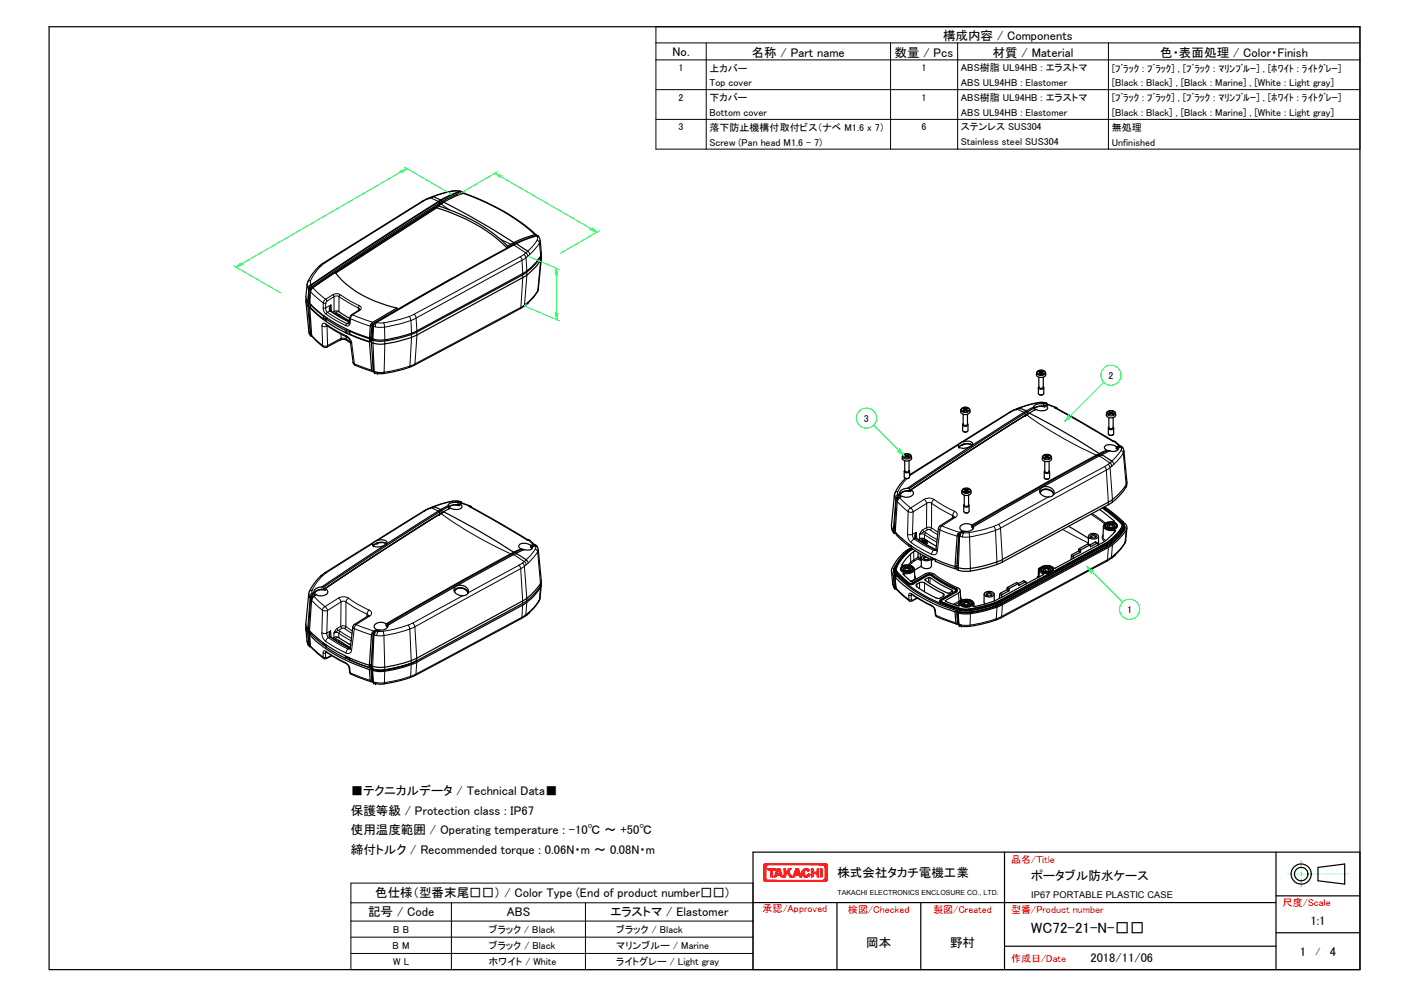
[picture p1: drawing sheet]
<svg xmlns="http://www.w3.org/2000/svg" width="297mm" height="210mm" viewBox="0 0 297 210" stroke-linecap="round" stroke-linejoin="round" font-family="sans-serif">
<defs><g id="words">
<text font-size="3.1" x="217.4" y="196.5">WC72-21-N-□□</text>
<g font-size="2.6">
<text x="141.8" y="11.7">No.</text>
<text x="158.5" y="11.9">名称 / Part name</text>
<text x="188.6" y="11.9">数量 / Pcs</text>
<text x="198.8" y="8.4">構成内容 / Components</text>
<text x="209.3" y="11.9">材質 / Material</text>
<text x="244.6" y="11.9">色・表面処理 / Color・Finish</text>
<text x="74" y="167.4">■テクニカルデータ / Technical Data■</text>
<text x="74" y="171.6">保護等級 / Protection class : IP67</text>
<text x="74" y="175.7">使用温度範囲 / Operating temperature : -10℃ ～ +50℃</text>
<text x="74" y="179.9">締付トルク / Recommended torque : 0.06N・m ～ 0.08N・m</text>
<text x="176.5" y="184.6">株式会社タカチ電機工業</text>
<text x="217.4" y="185.4">ポータブル防水ケース</text>
<text x="79.1" y="189">色仕様（型番末尾□□） / Color Type (End of product number□□)</text>
<text x="77.6" y="193">記号 / Code</text>
<text x="106.8" y="193">ABS</text>
<text x="128.7" y="192.9">エラストマ / Elastomer</text>
<text x="276.2" y="194.9">1:1</text>
<text x="182.6" y="199.5">岡本</text>
<text x="200.3" y="199.5">野村</text>
<text x="229.9" y="202.7">2018/11/06</text>
<text x="274" y="201.3">1</text>
<text x="280.3" y="201.3">4</text>
</g>
<g font-size="2.1">
<text x="143.1" y="14.9">1</text>
<text x="149.6" y="15.1">上カバー</text>
<text x="194.3" y="14.9">1</text>
<text x="202.6" y="15">ABS樹脂 UL94HB : エラストマ</text>
<text x="234.4" y="15.1">[ﾌﾞﾗｯｸ : ﾌﾞﾗｯｸ] , [ﾌﾞﾗｯｸ : ﾏﾘﾝﾌﾞﾙｰ] , [ﾎﾜｲﾄ : ﾗｲﾄｸﾞﾚｰ]</text>
<text x="143.1" y="21.2">2</text>
<text x="149.6" y="18.2">Top cover</text>
<text x="149.6" y="21.3">下カバー</text>
<text x="194.3" y="21.2">1</text>
<text x="202.6" y="18.2">ABS UL94HB : Elastomer</text>
<text x="202.6" y="21.3">ABS樹脂 UL94HB : エラストマ</text>
<text x="234.4" y="18.2">[Black : Black] , [Black : Marine] , [White : Light gray]</text>
<text x="234.4" y="21.3">[ﾌﾞﾗｯｸ : ﾌﾞﾗｯｸ] , [ﾌﾞﾗｯｸ : ﾏﾘﾝﾌﾞﾙｰ] , [ﾎﾜｲﾄ : ﾗｲﾄｸﾞﾚｰ]</text>
<text x="143.1" y="27.5">3</text>
<text x="149.6" y="24.5">Bottom cover</text>
<text x="149.6" y="27.6">落下防止機構付取付ビス（ナベ M1.6 x 7）</text>
<text x="194.3" y="27.5">6</text>
<text x="202.6" y="24.4">ABS UL94HB : Elastomer</text>
<text x="202.6" y="27.5">ステンレス SUS304</text>
<text x="234.4" y="24.5">[Black : Black] , [Black : Marine] , [White : Light gray]</text>
<text x="234.4" y="27.6">無処理</text>
<text x="149.6" y="30.8">Screw (Pan head M1.6 - 7)</text>
<text x="202.6" y="30.6">Stainless steel SUS304</text>
<text x="234.4" y="30.7">Unfinished</text>
<text x="233.7" y="79.8">2</text>
<text x="182.1" y="88.8">3</text>
<text x="237.6" y="129">1</text>
<text x="82.9" y="196.4">B B</text>
<text x="96" y="196.5">ブラック / Black</text>
<text x="124.3" y="196.5">ブラック / Black</text>
<text x="82.8" y="199.8">B M</text>
<text x="82.9" y="203.2">W L</text>
<text x="96" y="199.9">ブラック / Black</text>
<text x="96" y="203.3">ホワイト / White</text>
<text x="124.3" y="203.3">ライトグレー / Light gray</text>
<text x="124.3" y="199.9">マリンブルー / Marine</text>
<text x="277.3" y="201.1">/</text>
</g>
<g font-size="2.1" fill="#f00">
<text x="213.2" y="181.7">品名/Title</text>
<text x="270.4" y="190.8">尺度/Scale</text>
<text x="160.8" y="192.2">承認/Approved</text>
<text x="178.8" y="192.3">検図/Checked</text>
<text x="196.8" y="192.2">製図/Created</text>
<text x="213.2" y="192.2">型番/Product number</text>
<text x="213.2" y="202.5">作成日/Date</text>
</g>
<text font-size="2" x="217.4" y="189">IP67 PORTABLE PLASTIC CASE</text>
<text font-size="1.5" x="176.5" y="188.4">TAKACHI ELECTRONICS ENCLOSURE CO., LTD.</text>
</g></defs>
<g fill="none" stroke="#000" stroke-width=".21">
<path d="M138.3 5.6h148.4v25.8h-148.4zM138.3 9h148.4M138.3 12.6h148.4M138.3 18.9h148.4M148.9 9v22.4M187.7 9v22.4M201.9 9v22.4M233.7 9v22.4M138.3 25.1h148.4M64.7 59.9l.2 .7M65.5 59.1l-.1 .5 .2 .4M65.6 60l.2 .3"/>
<path d="M65.6 60l-.5 .2-.2 .4M67.8 56a11.3 11.3 0 0 0-2.3 3.1h-.3l-.3 .3M68.5 55.4l-.7 .6h-.5M89.3 42.3l-20.8 13.1h-.3M90 41.9l.7-.2 1.7 .7 .3 .4v.3M90.2 41.9l-1.1 .4M91.2 41.4h.2l-.8 .2M92.7 43.1h.1M92.7 43.1l-16.8 10.8-10.1 6.8M92.9 42.9l1.8 1.3M93.2 42.4v.4l.3-.2M95.3 40.2l1.7 .1"/>
<path d="M95.4 40.3l-4 1.1M96.9 40.3l.3 .3-.1-.2M97.3 40.4v.2M97.6 40.7a43.2 43.2 0 0 1 15.2 8.7M105.6 50.4l2.1 1v.4M108.2 51.5l.1 .1M108.3 51.1v.4M108.3 51.6l2.5 1.7M109.7 54.1l.2-.1a.47 .47 0 0 1 .8-.2 .47 .47 0 0 1-.2 .8l-22.8 12.4 .2 2.7M110.2 57.9l-.4 6.8 .8-.5-.2 .3M110.2 57.6l-.2-2.9-.3-.6-22.4 12.1M110.8 53.3l.5-.4 .4 .7-.4 .4z"/>
<path d="M110.8 53.3l-.4 .3M111 57.3l-.4 6.9 .4-.3M111.3 52.9l1.1-1.1 .8-1.2 .3 .2 .2 .4-2 2.4M111.3 54l-.4 .3 .2 2.7M113 49.4l-.1 .3M113.1 49.6l.2 .5-.1 .5M113.2 49.6l.2 .1M113.9 50.6l-.2 .6 .3 2.8M113.9 54.2l.1 .6-.6 6.4 .1-.4M64.9 60.6l.2 .3M64.9 63.8v.5l.6 6.3M65.1 60.9h.3"/>
<path d="M65.1 69.8l.1 .4M65.1 60.9l-.2 2.6M65.2 70.3v-.1l.3 .4M65.3 60.5l.2 .1-.2-.1-.2 .4M65.4 70.4l.1 .3M65.4 64.3l-.3 .2M65.4 60.6h.1M65.4 61.4l2.8 2.4 .1-.3a.32 .32 0 0 1 .2-.4 .32 .32 0 0 1 .4 .3M65.5 61.1h.1M65.6 60.1l.1 .2M65.7 70.7l2.4 2.1 .5 .1 .5-.1-.2 .3M65.9 60.6l2.8 2.4 1.5-.9 .2 .3v3.2"/>
<path d="M67.9 68.6l.6 .2 .4-.1 .2 4.1 2.8-1.5-.2 .3M67.9 68.6l.1 4.1 .1 .3M68.2 66.5v.7M68.5 66.7v.5M68.7 68.2l2 1.3 2.2 1.2M68.7 68.2a.46 .46 0 0 0-.6-.1 .46 .46 0 0 0-.2 .5M68.7 63.9l-.5-.1-.1 1M68.7 63.9l-.1 1 1.2-.7 .1 1.3M68.7 68.2l.2 .3M68.8 67.2l-.1 .5M68.9 63.4l-.2 .5M68.9 63.4l1.8-1 .8 .1v3.1"/>
<path d="M68.9 68.6h.1M69.6 65.1l.2-.9-.1 .2a.92 .92 0 0 0-.2 1.1M69.7 65.5l-.8 .3-.2 .4 4.2 2.4M69.8 65.5h-.2l4 2.3-.5 .4a15 15 0 0 1-4.3-2.7l-.1-.2a.39 .39 0 0 0-.6-.5 1.55 1.55 0 0 0 .6 1.4M71.5 66.2v.4M71.7 62.1a1.43 1.43 0 0 0-1.5 0M71.9 70.4v.9l1.1 .1M72.8 69.6v.5M72.9 70.7a2.18 2.18 0 0 1 1.2 1.6M72.9 70.7l.2 .3M73 71.4l1.1 .9M73 70.9v.5"/>
<path d="M73 71.4l.1 .2M73.1 69.5v.5M73.6 67.9l.2 .2 .1-1 4.2 1.6M73.7 67.8h.1M73.7 67l.2 .1 .1-.4 .3-.4 4.3 1.6M73.8 68.1a.51 .51 0 0 1-.3 .5 .51 .51 0 0 1-.6-.1l.2-.3h.5M73.8 69.8l-.1 .6M74.1 72.3l.6 4.3M74.4 76.3l.3 .3M74.7 76.6l3.6 1.4M74.7 76.6l.1 .3M75.8 64.4a.48 .48 0 0 1 .4 .5 .48 .48 0 0 1-.5 .4"/>
<path d="M75.8 65.2l-.1-.3-3.8-2.1-.4-.3 .1-.3 .1-.1 1.9 1.2 2.2 1.1-.3 .4v.6M75.9 65.4l-1.6 .9h-.2M78.3 68.2l.1 .1M78.4 68.6l.2 .1M78.6 68.6l.1 .1M78.7 71.6l.2 6.7-.1-.1M78.7 68.2h.1M78.7 77.7h.1M78.7 78l-.1 .3M78.7 68.3v.4M78.7 68.7l-.1 2.7M79 78.3h-.1l.1 .2"/>
<path d="M79.1 67.9l-.1 .1M79.3 67.9l1.6 .1 .2 .9-2-.1M79.3 67.9l-.2 .9-.4-.1M79.3 67.9l-.2 .1M79.5 78.4l-.5-.1 .1 .3M79.5 78.4l.1 .2M79.5 78.4h1.5l-.1 .3M80.9 68l3.4-.7 2-.6 .3 .8 .2 2.7M81.1 71.8l-.1 6.6 2.8-.5 2.6-.8-.1 .3M86.3 66.7l1-.5a.56 .56 0 0 1 .4 .6 .56 .56 0 0 1-.5 .5l-2.6 .8-3.5 .8v2.7M86.7 70.4l-.3 6.7 1.1-.5-.2 .3M109.7 65l.1-.3-22.3 11.9 .4-6.7"/>
<path d="M111 63.9l-.2 .3M111.4 63.6l-.4 .3M113.3 61.4l.1-.2-2.1 2.6M218.5 78.5a1.06 1.06 0 0 0 1 .6 1.06 1.06 0 0 0 .9-.6M218.8 78.2a.93 .93 0 0 1 1.5 .3 .93 .93 0 0 1-1.6-.1zM219.3 78.5v.1M219.4 78.3v.2M219.5 78.3v.2M219.7 78.5v.1M190.2 96.1a1.04 1.04 0 0 0 1 .6 1.04 1.04 0 0 0 .9-.6M190.5 95.8a.98 .98 0 0 1 1.5 .3 .95 .95 0 0 1-1.6-.1zM191 96.1v.1"/>
<path d="M191.1 95.9v.2M191.2 95.9l.1 .2M191.4 96.1v.1M191.9 99.9h.3M192.2 99.9l-.5 .3M202 93.7l-9.8 6.2M202.2 94.2h.1M202.2 94.1h-.1M202.6 86.3a1.06 1.06 0 0 0 1.8 0M202.8 86a.96 .96 0 0 1 1.5 .3 .93 .93 0 0 1-1.6-.1zM202.9 93.7h.1M203.1 93.6h-.2"/>
<path d="M203.3 93.5l-.3 .1M203.3 86.3v.2M203.5 86.1l-.1 .2M203.6 86.1v.2M203.7 86.3v.2M212.8 86.8h.3l-10.1 6.2M213.1 86.8l1.3-.6 1.6 .7 .1 .6M213.7 86.4h.1M214.8 85.9h.2M215 85.9l-.8 .3M216.1 87.5l-15.3 9.8-9.2 6.1M216.1 87.5h.1"/>
<path d="M216.4 87.4a90 90 0 0 0 14.7 8.5v.2M216.6 86.7v.5l.4-.2M218.9 84.8h.1l-2.1 .5-1.9 .6M219 84.8h1.1M219.8 96.2a1.12 1.12 0 0 0 1.7 .4l.2-.4M220 95.9a1.06 1.06 0 0 1 1.5 .2 .87 .87 0 0 1-.8 .5 .87 .87 0 0 1-.8-.5zM220.1 84.8l.2 .1M220.3 85.5l-.4 .1M220.5 96.2v.2M220.5 84.9h-.2h.1M220.6 96v.2M220.8 96v.2"/>
<path d="M220.8 85.2l1.7 .6-.2 .1M220.9 96.2v.2M222.3 85.9l12.4 7.1h.2l1 .9M222.7 85.8l-.4 .1h.3M222.8 86l-.3-.1 .4 .2M231.5 95.9l2.5 1.6 .4-.4M231.8 95.5v.2M232.9 98.3l.3 .7 .8-.5 .5 7.3M232.9 98.3l-10.7 5.8M233.3 87a1.04 1.04 0 0 0 .9 .6 1.04 1.04 0 0 0 1-.6M233.5 86.7a.96 .96 0 0 1 1.5 .3 .95 .95 0 0 1-1.6-.1zM233.6 97.8l-.7 .5"/>
<path d="M233.6 97.8l.4-.3 .4 .6-.4 .4zM234 87v.1M234.2 86.8l-.1 .2M234.3 86.8v.2M234.4 87v.1M234.7 92.9h.1zM234.8 92.9h-.1M234.8 92.9l.3 .1M234.8 92.9h.1M234.8 97.8l-.4 .3M234.8 97.8l2-2.3 .5 7.2M235.6 94.6h-.1"/>
<path d="M236.1 93.9l.1 .1M236.3 94.8l-1.9 2.3 .4 .7M236.5 94.1l-.3-.1 .2 .5a.44 .44 0 0 0 .3 .7l.1 .3 .1-.5M78.5 114.5l-9.8 6.2M78.7 114.9v.1M78.8 114.9h-.1M79.4 114.4h.1M79.6 114.4h-.1M79.8 114.3l-.3 .1M89.3 107.6h.3l-10 6.2M89.6 107.6l1.3-.7 1.6 .8 .2 .6M90.2 107.2h.2"/>
<path d="M91.4 106.7h.1M91.5 106.7l-.7 .2M92.7 108.3h.1M92.7 108.3l-15.4 9.8-9.2 6.1M92.9 108.1a90 90 0 0 0 14.8 8.5v.2M93.2 107.5v.4l.3-.1M95.4 105.6h.1l-2.1 .4-1.9 .7M95.5 105.6h1.2M96.6 105.6h.1M96.7 105.6l.2 .1M96.8 106.3l-.4 .1M97 105.7h-.1h.1"/>
<path d="M97.4 106l1.6 .6-.1 .1 12.2 7h.3M99.2 106.6l-.3 .1h.2M99.3 106.8l-.2-.1 .3 .1M108 116.6l2.5 1.7 .4-.4M108.3 116.3v.2M109.4 119l.4 .8 .8-.5 .4 7.3M109.4 119l-10.7 5.8M110.1 118.6l.4-.3 .5 .6-.4 .4zM110.1 118.6l-.7 .4M111.2 113.7h.1zM111.3 113.7h-.1M111.3 113.7l.4 .1"/>
<path d="M111.3 113.7h.1M111.4 118.6l1.9-2.4 .6 7.3M111.4 118.6l-.4 .3M111.4 113.7l1 1M112.2 115.4h-.1M112.7 114.7l-.1 .1M112.7 114.8h.1M112.9 115.6l-2 2.3 .5 .7M113.1 114.9l-.4-.1 .3 .5a.42 .42 0 0 0 .2 .7l.1 .2 .2-.4M188.5 104.3l.1 .5M188.7 103.8l.1-.2 .5-.1-.1 .3a.57 .57 0 0 1-.4 .7l-.2 .3M188.8 111.7l-.3 .1"/>
<path d="M188.9 105.3l-.1-.1-.4 7M189 119.4v.2M189.1 105.6l2.3 2.2M189.2 104.6l-.4 .5M189.3 104.2l.1 .2-.4 .3-.2 .4-.2-.3M189.4 105l-.2 .2M189.6 104.8l2.4 2.2M189.9 104.6l-.4 .3M190.2 119h.1M191.1 100.8l-1 1.3-.8 1.4M191.2 116.3l.1 .2M191.3 112.5a2.14 2.14 0 0 0 .8 1.8"/>
<path d="M191.3 112.5l.6 .1 .5-.1M191.4 107.8l-.1 4.7M191.6 114.6v.4M191.9 114.8l.1 .2M192 116.7v1.7l.7-.5 .1 .2-1.1 .9M192 107l-.4 .3-.2 .5M192 107l.5 .8-.5 .1-.6-.1M192 115.7v.2M192.1 114.3l4.3 2.4M192.1 115l.1 .5M192.2 118.6l-.2-.2-.6 .6M192.4 112.5l.8-.4 .1 1.3"/>
<path d="M192.4 112.5v.5a.52 .52 0 0 1 .2 .5 .52 .52 0 0 1-.3 .4l-.2 .4M192.6 116.2l.1 1.7 .8-.6 .5 .3M193 113l.2-.9-.4 .7 .1 .5M193.1 113.3l-.4 .2 4.1 2.4M193.1 113.3h-.1l1.9 1.3 2.2 1.2-.3 .1M193.9 113.5v-1l.5-.1 .5 .2v.9M194 117.7h.1M194.2 117.9l-.2 .1-.5-.3-.7 .4M194.2 117.5l-.2 .2M194.8 105.2a2.03 2.03 0 0 1 2.1 0M194.8 105.2l-2.8 1.8M194.8 105.2l.6 .8"/>
<path d="M195 113.9l.4 .2M195.2 113.7l.3 .2M195.2 112.2l-.3 .4 2.6 1.6M195.2 112.2l2.4 1.5M195.3 111.1a.66 .66 0 0 0 .8 .5M195.3 111.1l.6-.1 .5 .2M195.3 111.1l-.9 .6-.5 .8 .4-.2a.61 .61 0 0 1 .9-.1M195.4 106l-.1 5.1M195.4 106l-2.9 1.8-.1 4.7M195.4 106a.8 .8 0 0 1 1 0M195.6 111.6l-.8 .4-.3-.4M196.3 117.3v.5"/>
<path d="M196.4 111.2l-.3 .4 1.6 1M196.4 111.2l1.3 .9M196.4 106l1.5 1 3.1 1.6 .1 .3M196.4 106v5.2M196.5 117.5v.3M196.8 115.9l-.4 .8M196.9 105.2l2.1 1.3 2.3 1.2M196.9 105.2l-.4 .5-.1 .3M197.2 117.8v.4M197.3 115.7l-.2 .1M197.3 115.7l-.2 .1 .5 .3M197.3 115.9h-.5"/>
<path d="M197.3 115.7h.1M197.6 116.1a.77 .77 0 0 1-1.2 .6M197.8 111.3l.4 .3M198.2 111.6l-.6 4.5M198.2 111.6l3.6 1.3M198.2 110.7l.3 .1-.3 .8M201 108.9l.4 .1M201.3 107.7a.67 .67 0 0 1 .5 .6 .67 .67 0 0 1-.4 .7M201.3 107.7l-.4 .5-.1 .9M201.4 109l-2.9 1.8 3.8 1.3M202 112.4l.1 .2M202.1 112.9l.2 .1-.2 7.1"/>
<path d="M202.5 112.2l-.2 .8h.1M202.7 112.1l.4 .1-.2 .9-.5-.1zM202.8 103.4a1.14 1.14 0 0 0 1.8 .3l.1-.3M202.9 113.1h1.5l.2 7.2M203 103a.95 .95 0 0 1 1.5 .3 .93 .93 0 0 1-1.6-.1zM203.1 112.2h.1M203.1 112.2h1.2M203.5 103.3v.2M203.7 103.1v.3M203.8 103.1v.3M203.9 103.3v.2M205.2 111.1l-.1 .1"/>
<path d="M209.5 110.8l.4 .9 1-.5 .4 7.2M210.5 110.4l-2.9 1.1-3.3 .7 .1 .9 3.5-.8 2-.6 .2 7.2M219 119.9l-.1 1.6-.1-.1M221 104.7l-10.5 5.7 .4 .8 22.3-12.2 .4 7.3M224 111.5l5.4 2.9M225.9 117.1l.3 .2M226 116.8l.4 .2M227.4 115.7l.4 .3M227.5 115.5l.4 .3M229.4 114.6l.3 .2M230 108.3l2.9 2M230.2 108.2l2.9 2"/>
<path d="M230.9 114.2l.4 .2M232.5 113a.84 .84 0 0 0 .6 .9M232.5 112.6a.9 .9 0 0 0 .4 1.4M233.1 114.5v.2M233.3 114.8v.3M233.7 115.3l-.2 2.6-22.6 12.1-.9 .3-.1 .3M233.9 114v.2M234.1 114.3v.3M234.5 114.7l-.2 2.6-.8 .6-.1 .3M234.7 117l-.5 .6M234.9 109.7v.2M234.9 111.6v.6"/>
<path d="M235.1 116.7l-.5 .6M235.1 116.7l-.1 .2M236.3 110.1v.2M236.6 111l.1 .2M236.9 111.2v.3M237.3 113.9l-.2 .5M237.4 111.6l-.2 2.7-.9 1.2-1.2 1.2M64.7 135l.2 .5M64.9 133.3l.2 2.5M65 135.7l-.1-.2 .2 .3M65.1 135.8h.1M65.1 135.8l.1 .2"/>
<path d="M65.1 125.1l.1 .5M65.1 135.8h.3M65.2 124.6l.6-.3v.7M65.2 136h.2l2.7 2.4v-.9l.3 .1 .5-.2M65.3 132.5l-.3 .1M65.3 133.3l.1 .3M65.4 133v.2M65.5 126h-.1l-.5 7M65.7 126.4l2.3 2.1M65.8 125.4l-.5 .5M65.8 125l.2 .2-.5 .3-.2 .4-.1-.3M65.8 125l-.4 .2-.2 .4"/>
<path d="M66 125.8l-.2 .2M66.1 125.6l2.4 2.2M66.4 125.4l-.3 .3M67.6 121.3l.4-.1a10.4 10.4 0 0 0-2.2 3.1M67.9 133.3l.4 .1 .6-.1M67.9 133.3a2.14 2.14 0 0 0 .8 1.8M68 128.5l-.1 4.8M68.2 135.4v.4M68.4 120.7h.3M68.5 135.6v.2M68.5 127.8l-.4 .3-.1 .4M68.5 127.8l.5 .8-.4 .1-.6-.2"/>
<path d="M68.7 138.4h-.6l.2 .3M68.7 137.3v1.1M68.7 138.4l.2 .1M68.7 135.1l4.2 2.4M68.7 135.8v.5M68.7 137.2l4.2 2.5M68.7 120.7l-.7 .5M68.8 137.4a.35 .35 0 0 0-.4-.3 .35 .35 0 0 0-.3 .4M68.9 133.3v.4a.54 .54 0 0 1 .2 .5 .54 .54 0 0 1-.3 .5l-.1 .4M68.9 133.3l.8-.4 .1 1.3M68.9 138.5l-.1 .2M69.5 134.1l-.3 .2 4.2 2.4"/>
<path d="M69.5 134.1l2 1.3 2.1 1.1-.2 .2M69.6 133.8l.1-.9-.3 .7v.5M69.9 138l-1 .5M70.4 134.3v-1l.5-.1 .5 .2v.9M71.3 126l.4 .2 .2 .6M71.3 126l-2.8 1.8M71.3 126a2.1 2.1 0 0 1 2.2 0M71.4 134.9v.4M71.7 133l2.4 1.5M71.7 133l-.3 .4 2.7 1.6M71.8 131.9l.6-.1 .5 .2M71.8 131.9a.65 .65 0 0 0 .8 .5"/>
<path d="M71.8 131.9l-.9 .5-.5 .9 .4-.2a.64 .64 0 0 1 .9-.1M71.9 126.8l.4-.2 .6 .2M71.9 126.8l-2.9 1.8-.1 4.7M71.9 126.8l-.1 5.1M72.1 132.3l-.8 .5-.2-.4M72.8 138.1v.5M72.9 139.6a1.55 1.55 0 0 1 .8 1.2l-.1-.1M72.9 132l1.4 .9M72.9 132l-.3 .4 1.6 1M72.9 126.8l2.1 1.3 2.5 1.3 .2 .2M72.9 126.8v5.2M73.1 138.3v.3"/>
<path d="M73.4 136.7l-.5 .8M73.5 126l-.5 .5-.1 .3M73.5 126l2 1.3 2.3 1.2M73.7 138.6l.1 .4M73.8 136.5h-.1M73.8 136.5h-.1l.4 .4M73.8 136.7h-.4M74.1 136.9a.79 .79 0 0 1-1.2 .6M74.4 132l.3 .4M74.7 132.4l3.6 1.3M74.7 132.4l-.6 4.5M74.7 131.5l.4 .1-.4 .8"/>
<path d="M77.6 129.7l.3 .1M77.8 128.5l-.4 .5-.1 .9M77.8 128.5a.67 .67 0 0 1 .5 .6 .67 .67 0 0 1-.4 .7M77.9 129.8l-2.8 1.8 3.7 1.3M78.5 133.2l.2 .1M78.7 133.6v.1M78.7 133.7h.1l-.2 7.2M79.1 133.1l-.3 .6 .2 .1M79.3 132.9h.3l-.1 1-.5-.1zM79.5 133.9h1.4l.2 7.2M79.6 132.9h.1M79.6 132.9h1.2"/>
<path d="M81.7 131.9l-.1 .1M86.1 131.6l.3 .9 1.1-.5 .3 7.2M86.7 140l-.1 2.5-2.7 .7-3.1 .6-1.7-.1M87 131.2l-2.2 .9-4 .8 .1 1 2.9-.6 2.6-.8 .3 7.2M87.9 139.5l-.2 2.5-.2 .2M97.6 125.5l-10.6 5.7 .5 .8 22.3-12.2 .4 7.3M110.2 127.4l-.2 2.6-23.4 12.5-.2 .2M111.1 126.9l-.3 2.6-.8 .5-.1 .3M111.3 129.2l-.6 .6M111.7 128.8l-.6 .6M111.7 128.8l-.2 .3M113.9 126l-.3 .6"/>
<path d="M113.9 123.8l-.2 2.6-1.2 1.6-.8 .8M188.2 122.9l.2 .5M188.3 121.2l.2 2.4M188.4 123.6v-.2l.1 .2M188.5 123.6l.2 .3h.2l2.7 2.4v-.9l.3 .1 .4-.3M188.5 123.6l.3 .1M188.8 121.2v.3M188.8 120.7v.3M189.1 120.5l-.1 .2M190.7 120.8v.4M191.5 122.8v.2M192.1 125.2v1.1"/>
<path d="M192.1 126.3l.3 .1M192.1 126.3h-.5l.1 .3M192.2 125.1l4.2 2.5M192.3 125.2a.35 .35 0 0 0-.5-.3 .35 .35 0 0 0-.2 .5M192.4 126.4l-.1 .2M192.4 122.8l.1 .2M192.8 121.3l.2 .4v.4M192.8 121.6a.97 .97 0 0 1-.8 .8M193.3 123v.6M193.3 125.9l-.9 .5M193.9 122.7v1.3M194.9 122.8v1.9"/>
<path d="M195 122v.2M195.6 121v.2M195.8 121.6v1.1M196.1 121.6v1.3M196.3 121v.2M196.3 127.5a1.56 1.56 0 0 1 .9 1.2l-.1-.2M197.2 128.7l.1 .9-.1-.2M197.5 129.9l-.2-.3 4.2 1.6M198.4 126.8v.2M198.4 126.3l.1 .2M198.8 125v.6M199.3 126.5v.2"/>
<path d="M200.7 124.3v.2M201.5 124v.2M201.6 124.5l.1 .2M201.8 130.9l.2 .1M201.8 131.1l-.1 .4M202 129.1l.2 2.4M202.1 124.9l.1 1.7-1.2 .7M202.1 131.3l.1 .2M202.2 131.5l.3 .1M202.2 127l-.9 .4M202.2 131.5v.3M202.2 127.5v.1"/>
<path d="M202.3 128.5v.3M202.4 128.2v.2M202.5 125.9l.3 .5M202.5 126.1v.3l-.3 .2v.2M202.5 131.6l.1 .2M204.3 128.3l.1 .2M204.4 128.6v.3M204.6 129.2l-.2 2.7M205.1 127.6v.1M209.8 127v.2M209.9 127.3v.3M210.2 127.9l-.2 2.4-1.3 .4-3.5 .9-1.2 .1-1.5-.1"/>
<path d="M210.8 125.2l.4 .3M210.8 126.6v.1M210.9 124.9l.4 .3M210.9 126.8v.3M211.3 127.4l-.1 2.4-.2 .3M212.3 123.9l.4 .2M212.4 123.7l.4 .2M214.3 122.7l.3 .2M215.8 122.3l.4 .3M218.8 121.4l-.1 .3M218.9 121.4h-.1M219 121.5l-.1 .1"/>
<path d="M219.9 120.8v.3M73.7 140.8l.1 .9-.1-.1M74 142l-.2-.3 4.2 1.6M78.4 143l.2 .1M78.4 143.3l-.2 .3M78.6 141.2l.1 2.4M78.6 143.5l.1 .1M78.7 143.6l.1 .3M78.7 143.6l.4 .1M79.1 143.7l.1 .3M81.1 141.4l-.1 2.6M74 186h84.7v18.2h-84.7z"/>
<path d="M74 190.1h84.7M74 194h84.7M74 197.4h84.7M95.2 190.1v14.1M123.4 190.1v14.1M74 200.8h84.7"/>
</g>
<g fill="none" stroke="#000" stroke-width=".25">
<path d="M10.3 5.6h276.4v198.6h-276.4zM90.6 41.6h.1M91.2 41.4h.1M91.2 41.4a21.4 21.4 0 0 0-4.7 2.6l-18.3 11.4a8.8 8.8 0 0 0-3.5 4.5l-.2 2.7 .5 1M91.4 41.4l1.5 .7M92.1 43.6v.2a34.9 34.9 0 0 1 14.8 8.4M92.1 43.8l-21.3 13.7M92.3 43.3a35.4 35.4 0 0 1 14.7 8.5M92.3 43.3v.4l-.2-.1-8.1 5.1-13.3 8.7M92.4 42.4h.1M92.4 42.4l-9.8 6.2-17 11.4M92.7 43.1l-16.8 10.8-10.3 7"/>
<path d="M92.7 43.1h.1M92.9 42.1h.1M93.2 42.4l-.5 .4a781 781 0 0 0-27 17.5l-.2 .3M93.2 42.4l-.2-.2-.5 .3a809.8 809.8 0 0 0-26.9 17.6l-.3 .4-.2 .4M93.2 42.8h.1M93.2 42.8l-.5 .3M93.5 42.6l2.6-1.3 1.5-.6a43.2 43.2 0 0 1 11.5 5.6l2.5 1.9 1.4 1.3M93.5 42.6a167.5 167.5 0 0 1 14.8 8.5M93.5 42.6l-1.2 .7M93.5 42.6l-.3 .2M95.4 58.6l-16.3 9.4-.5 .6M97.1 40.3l-1.8-.1-4.1 1.2"/>
<path d="M97.1 40.3l-2.1 .8-2.6 1.3M97.1 40.3l.2 .1M97.2 40.6l-1.5 .6-2.5 1.2M97.2 40.6h.1M97.2 40.6h.2M97.3 40.4h.1M97.3 40.4l.2 .4zM97.3 40.4l-1.7 .5-2.6 1.3-.1-.1M97.4 40.6v.2M107 52.2h.1M107 51.8v.4M108.3 51.5h.1"/>
<path d="M108.3 51.5l-1.3 .7M108.3 51.1l-1.3 .7M108.6 51.3l-.3 .2M108.8 51.2l-.6 .3a579.5 579.5 0 0 0-29.3 16.7l-.1 .1M111.3 52.9l-2.4-1.6-14.8 8.1-14.8 8.5M113.1 49.6l-1.6 .5-2.7 1.1M113.1 49.6l-.2-.2-.7 .2-3.9 1.5M113.1 49.6h.1M113.1 49.6l.5 .2M113.1 49.7l-2.6 .9-1.6 .7-.1-.1M113.1 49.7h.1M113.2 49.7l.4 .1"/>
<path d="M113.6 49.8l.3 .8 .2 2.9a9.2 9.2 0 0 1-3.9 4.1l-22.3 12.1a23.2 23.2 0 0 1-8.2 1.9l-1.1-.2M114.1 54.4l-.6 6.4a7 7 0 0 1-2.2 3M64.5 63.5l.7 6.8M64.6 62.9v1l.5 .6M64.6 62.9l.5 1M65.1 64.5l.4 6.1 .2 .2M65.1 63.9v.6M65.1 60.9l-.1 2.7M65.1 60.9h.1M65.2 70.3l.4 .5M65.2 70.3h.1M65.3 64.8l.4 6a8.3 8.3 0 0 0 2.9 2.4l3.3-1.7 1.2 .1 .8 .6"/>
<path d="M65.3 64.8a24.7 24.7 0 0 0 7.5 5.3M65.3 63.8l-.2 .1M65.3 63.5l-.1 .1M65.4 60.9l-.2 2.7h-.2M65.4 60.9h.1M65.4 64l.1 .5M65.5 64.6l-.2 .2M65.5 60.6l.1 .3M65.5 60.6l-.1 .3M65.5 64.2l1.5 1.4 1.4 1M65.5 64.2l-.1 .6a10.6 10.6 0 0 0 3 2.4l.5-.2M65.5 64.2h.1"/>
<path d="M65.5 61.1h.1M65.6 60.9l-.1 .2M65.7 70.8l.1 .1M65.7 70.7v.1M68.7 67.1v.6M68.7 68.5l3.2 1.9 1.3 .6 .5 .5 .1 .3 .7 4.7 .1 .2 3.9 1.6M68.9 67l-.2 .1a16 16 0 0 0 4.3 2.5l.3-.2M69.6 65.1l.2 .4 .9 .6 3 1.7M70.2 65.8a1.1 1.1 0 0 1 1.3-.2l2.2 1.5M70.7 66.1l.7 .1 2.3 1.4M71.3 65.6l-.8 .4M72.8 70.1l.9-.4-.1 .6 4.3 1.6"/>
<path d="M72.8 70.1l5.1 1.9M73.7 69.6l.1 .2 1.6 .7 2.5 .9v.5M75.8 65.2l-1.8 1.2-.2 .5-.2 1.3M77.9 72l.4 6 .2 .2h.3M78 71.1l.4 .2M78.1 71.8l.2 .1M78.1 71.8l-.2 .1M78.1 71.2l-.2 .2M78.1 71.2l.4 .1M78.1 71.2v.6M78.2 71.9l-.3 .1M78.2 71l.2 .1"/>
<path d="M78.3 72.2l.5 6 .1 .3M78.3 71.6a8.4 8.4 0 0 0 5.3-.2l2.4-.7 1.9-.8 22.3-12a10.3 10.3 0 0 0 3.9-4.2v.6a9 9 0 0 1-3.9 4.2l-22.3 12a22.1 22.1 0 0 1-8.2 2l-1.4-.3M78.3 71.6v.6M78.4 68.3v.1M78.5 71.4h.1M78.5 75.2l.2 2.8M78.6 68.6l-.1 2.8 .2-2.7M78.6 68.6h.1M78.6 71.4l-.3 .2M78.7 68.7h.1M78.8 68.3l-.1 .4M78.8 68.3h.1"/>
<path d="M78.9 78.5l.7 .1M78.9 78.5h.1M79.6 78.6h.1M83.7 64.9v.3M83.7 64.9a22.5 22.5 0 0 1-12.8-7.2l-.2-.3-4.9 3.3-.4 .7-.1 2.5a29.7 29.7 0 0 0 12.6 7.3M83.7 64.9l-5.4 3.2-.2 .6-.2 2.5 .3-.2 .2-2.6M83.7 65.2h.1M83.7 65.2l-5.3 3.2M110.8 64.2l-.9 .7-3 1.6-19.6 10.4-3.6 1.2a9.2 9.2 0 0 1-4.1 .5M110.8 64.2h.1M111.3 63.8l-.5 .4M111.3 63.8h.1"/>
<path d="M218.6 78.3a1.04 1.04 0 0 1 1.2-.3 1.04 1.04 0 0 1 .6 1 1.14 1.14 0 0 1-1.9-.1zM218.9 78.7h.3M219 79.4v2.1l.4 .3 .4-.1 .1-.2v-2.1M219.1 78.1l-.2 .1 .4 .3-.4 .2M219.1 78.1l.4 .2 .4-.2M219.1 78.1l.3 .5M219.3 78.4v.2M219.4 78.6l-.5 .1M219.4 78.6h.1M219.5 78.6l.5 .1M219.7 78.4l-.1 .2M219.7 78.4l.3 .3"/>
<path d="M219.7 78.7h.3M219.9 78.1l.1 .1-.3 .2M219.9 78.1l-.4 .5M190.3 95.9a.97 .97 0 0 1 1.3-.3 .97 .97 0 0 1 .4 1.2 1.19 1.19 0 0 1-1.8-.3zM190.6 99.3v1.2a.65 .65 0 0 0 1.1 0v-1.2M190.7 96.3h.2M190.7 97v2.1a.53 .53 0 0 0 .9 0v-2.1M190.7 99.1a.4 .4 0 0 0 .1 .5 .4 .4 0 0 0 .5 0 .3 .3 0 0 0 .4-.2 .3 .3 0 0 0-.1-.3M190.8 95.7l.4 .5M191 96v.2M191 96l-.3 .3M191.1 96.2l-.3 .2-.1-.1"/>
<path d="M191.1 96.2l.5 .2 .1-.1M191.4 96v.2M191.4 96l.3 .3M191.4 96.3h.3M191.6 95.7l-.4 .2-.5-.1 .3 .2M191.6 95.7l-.4 .5M191.6 95.7l.1 .1-.3 .2M202.1 93.6a2.4 2.4 0 0 1 2.9-.3 1.62 1.62 0 0 1-1.8 1.1 .99 .99 0 0 1-1.2-.6zM202.2 94.2h.1M202.7 86.1a1.01 1.01 0 0 1 1.2-.3 1.01 1.01 0 0 1 .5 1.1 1.16 1.16 0 0 1-1.9-.2zM202.9 93.6a1.99 1.99 0 0 1 2 .1M202.9 89.5v1.2a.63 .63 0 0 0 1.2 0v-1.2"/>
<path d="M202.9 93.6h.1M202.9 93.6l-.8 .5M203 86.5h.3M203 87.2v2.1l.4 .3 .4-.1 .2-.2v-2.1M203 89.3a.4 .4 0 0 0 .1 .5 .4 .4 0 0 0 .6 0 .3 .3 0 0 0 .3-.2 .3 .3 0 0 0 0-.3M203.1 90.9l.3 .1 .5-.1M203.1 85.9l.4 .2 .4-.2M203.1 85.9l-.1 .1 .3 .2M203.1 85.9l.4 .5M203.3 86.2l-.3 .3M203.3 86.2v.2M203.6 86.4l.3 .2 .1-.1"/>
<path d="M203.6 86.4l-.5 .2-.1-.1M203.7 86.2v.2M203.7 86.2l.3 .3M203.9 85.9l.1 .1-.3 .2M203.9 85.9l-.4 .5M204 86.5h-.2M204.8 93.8a2.19 2.19 0 0 0-2.6 .4M214.2 86.2l-2.7 1.5-19.8 12.3M214.2 86.2h.1M214.8 85.9l-.6 .3M214.8 85.9h.1M215 85.9h.1"/>
<path d="M215 85.9l1.4 .7M216.1 87.5h.1M216.1 87.5l-12.2 7.8-12.2 8.1M216.4 86.6l.2 .1M216.4 86.6l-12.6 7.9-12.5 8.3M216.4 86.6h.1M216.6 87.2h.1M216.6 87.2l-.5 .3M216.6 86.7l-9.6 6.1-15.3 10.1M217 87l-.4 .2M217 87l-12.8 8.1-12.2 8.1M217 87a167.5 167.5 0 0 1 14.8 8.5"/>
<path d="M218 85.7l.1 .2M218 85.7l-1.6 .9M218.1 85.9l-1.5 .8M218.1 85.9v.5M218.1 86.2l.1 .1M218.1 86.2h.1M218.9 81.7v1.2a.7 .7 0 0 0 1.1 0v-1.2M219 81.5h.1M219.1 83.1l.3 .1 .5-.1M219.5 85.6a1.24 1.24 0 0 0-1.4 .6M219.6 85l.4 .1M219.6 85a1.28 1.28 0 0 0-1.6 .7"/>
<path d="M219.7 85.5l.3 .1M219.7 85.5l-1 .1-.6 .3M219.7 85.5l-.2 .1M219.9 96a.97 .97 0 0 1 1.2-.3 .97 .97 0 0 1 .4 1.3 1.22 1.22 0 0 1-1.8-.4zM219.9 81.5a.41 .41 0 0 1-.1 .5 .41 .41 0 0 1-.5 0l-.4-.3 .1-.2M220 85.1v.5M220.2 96.4h.2M220.2 96.4l.1 .1 .5-.2 .3 .2 .1-.1M220.2 99.4v1.2a.65 .65 0 0 0 1.1 0v-1.2M220.2 84.8l.4 .1M220.2 84.8l-1-.1-1.4 .3-3 .9M220.2 84.8l-.6 .2"/>
<path d="M220.3 97.2v2.1a.53 .53 0 0 0 .9 0v-2.1M220.3 99.2a.39 .39 0 0 0 0 .5 .39 .39 0 0 0 .5 0 .32 .32 0 0 0 .4-.1 .32 .32 0 0 0 0-.4M220.3 85.5l-.3 .1M220.3 85.4a.55 .55 0 0 1 .5 .6 .55 .55 0 0 1-.6 .5h-1l-.8-.3-1.4 .8M220.3 85.4v.3l-.8-.1M220.3 95.9h-.1l.3 .3-.3 .2M220.3 95.9l.4 .4M220.5 96.2v.2M220.7 84.9l-.1 .4M220.7 84.9l.1 .3M220.7 84.9l-.7 .2M220.8 85.2h.1"/>
<path d="M220.8 85.2l-.5 .2M220.8 85.2l1.9 .6 .2 .3M220.9 96.2l-.1 .2M221 96.4h.2M221.1 95.9l-.4 .4M221.1 95.9l-.4 .2-.4-.2M221.1 95.9h.1l-.3 .3 .3 .2M222.8 86l12 6.9 .3 .1 1.1 1-.9 .1M231.8 95.5l-10.5 5.7-16.5 9.4M232 95.6l-13.7 7.5-13.1 7.5M232 95.6l.3 .1M232.3 95.7l-11.9 6.5-15.1 8.7"/>
<path d="M232.3 95.7h.1M232.3 95.7l2.1 1.4M233.3 94.8l-1.5 .7M233.3 94.8v.2M233.4 86.8a1.02 1.02 0 0 1 1.2-.3 1.02 1.02 0 0 1 .6 1.1 1.16 1.16 0 0 1-2-.2zM233.7 90.2v1.2a.65 .65 0 0 0 1.1 0v-1.2M233.7 87.2h.3M233.7 90a.45 .45 0 0 0 .2 .5 .45 .45 0 0 0 .6-.1l.3-.1-.1-.3M233.8 87.9v2.1M233.8 90h-.1M233.8 90a.53 .53 0 0 0 .9 0M233.8 91.6l.3 .1 .5-.1"/>
<path d="M233.8 86.6l.4 .2 .4-.2M233.8 86.6l-.1 .1 .3 .3-.3 .2M233.8 86.6l.4 .5M234 95l-.4-.1-1.6 .7M234 95l-1.7 .7M234 87v.1M234.2 87.1l-.4 .2-.1-.1M234.2 87.1h.1M234.3 87.1l.3 .2 .2-.1M234.4 97.1h.1M234.4 87v.1M234.6 86.6l.2 .1-.4 .3 .4 .2"/>
<path d="M234.6 86.6l-.4 .5M234.7 87.9v2.1M234.7 90h.1M234.8 87.2h-.3M235.3 94.1a1.99 1.99 0 0 0-2.4 0v.4l.4 .3M235.3 94.1v.3M235.3 94.4l.3 .4M235.6 94.3l-.3 .1M235.7 94.1l.6-.1 .4 .4M235.7 94.1l.1 .2M235.7 94.1v.6M235.8 94.3a1.13 1.13 0 0 1-1.8 .7"/>
<path d="M236.3 94.2h.1M236.3 94.2l-.5 .1M236.3 94.2a.74 .74 0 0 1 .6 .8l.7 6.6a9.9 9.9 0 0 1-3.9 4.2l-22.4 12a20.6 20.6 0 0 1-8.5 1.9l-1.1-.2M78.6 114.4a2.5 2.5 0 0 1 2.9-.4 .77 .77 0 0 1-.8 1l-.2 .1a1.36 1.36 0 0 1-2-.5zM78.7 115h.1M79.5 114.4l-.8 .5M79.5 114.4h.1M79.5 114.4a1.86 1.86 0 0 1 2 .1M81.4 114.6a2.15 2.15 0 0 0-2.7 .4M90.8 106.9h.1M90.8 106.9l-1 .5-3.1 1.8-18.5 11.6a9.1 9.1 0 0 0-3.1 4.3l-.6 6.3 .1 .6 .4 .6M91.4 106.7h.1"/>
<path d="M91.4 106.7l-.6 .2M91.5 106.7h.1M91.5 106.7l1.4 .6M92.7 108.3l-12.2 7.8-12.3 8.1M92.7 108.3h.1M92.9 107.3l.3 .2M92.9 107.3l-11 7-14.1 9.3M92.9 107.3h.1M93.2 107.9h.1M93.2 107.5l-12.7 8.1-12.3 8.1M93.2 107.9l-.5 .4M93.5 107.8l-.3 .1"/>
<path d="M93.5 107.8l-9.7 6.1-15.3 10.1M93.5 107.8a154.5 154.5 0 0 1 14.8 8.5M94.5 106.5l.1 .2M94.5 106.5l-1.6 .8M94.6 106.7l-1.4 .8M94.6 106.7v.5M96.1 106.4a1.03 1.03 0 0 0-1.4 .6v.1M96.1 105.8l.5 .1M96.1 105.8a1.31 1.31 0 0 0-1.6 .7M96.2 106.3l-.1 .1M96.2 106.3l.4 .1M96.2 106.3l-1.1 .1-.5 .3"/>
<path d="M96.6 105.9v.5M96.7 105.6l-1-.1-1.3 .3-3 .9M96.7 105.6l.5 .1M96.7 105.6l-.6 .2M96.8 106.3l-.2 .1M96.8 106.2v.3l-.7-.1M96.8 106.2h.2a.54 .54 0 0 1 .4 .7 .54 .54 0 0 1-.7 .4h-1l-.7-.3-1.5 .8M97.2 105.7l.1 .3M97.2 105.7l-.1 .4M97.2 105.7l-.6 .2M97.3 106h.1M97.4 106l-.6 .2"/>
<path d="M97.4 106l1.8 .6 .3 .3M99.3 106.8l12 6.9h.3l1.1 1.1-.3-.1-.5 .2M108.3 116.3l-10.5 5.7-16.4 9.4M108.6 116.3l-13.8 7.6-13.1 7.5M108.6 116.3l.2 .2M108.8 116.5l2.1 1.4M108.8 116.5l-10.2 5.6-16.8 9.6M108.8 116.5h.1M109.8 115.6l-1.5 .7M109.8 115.6v.2M110.5 115.8l-.4-.1-1.5 .6M110.5 115.8l-1.7 .7"/>
<path d="M110.9 117.9h.1M111.9 114.9a1.92 1.92 0 0 0-2.5 0v.4l.4 .3M111.9 114.9v.3M111.9 115.2l.2 .3M112.2 115.1l-.3 .1M112.2 115.4h.1M112.2 114.9l.6-.1 .5 .3M112.2 114.9l.1 .2M112.2 114.9v.5M112.3 115.1l-.1 .4-.4 .3h-1.3M112.8 115l.5 .2M112.8 115h.1"/>
<path d="M112.8 115l-.5 .1M113.3 115.2l.2 .6 .6 6.6a9.9 9.9 0 0 1-3.9 4.2l-22.3 12a21.9 21.9 0 0 1-8.3 1.9l-1.3-.2M187.9 110.8l.1 .8 .5 .8M188.5 111.8v.6M188.8 119.6l-.1 .5a9.6 9.6 0 0 0 3.2 3l.6-.1 3.1-1.8h.7a29.1 29.1 0 0 0 5.3 3.1M188.8 112.2l-.3 .2M188.9 112.2v.4a9.3 9.3 0 0 0 3 2.4h.2l.1 .5M189.1 104.7l.2 .4M189.1 104.7l-.2 .6-.4 6.5M189.2 105.3h.1M189.3 105.1l-.1 .2M189.3 105.1l-.2 .5-.4 6.5a29.8 29.8 0 0 0 12.6 7.2"/>
<path d="M189.4 104.9v.1M189.5 104.9l-.2 .2M189.5 104.9h.1M189.7 103.9l-.4 .3M189.8 104.2l-.7 .5M189.8 104.4l.1 .2M189.8 104.4h.1M189.9 119.6a.92 .92 0 0 0 1.2 1.1 1.05 1.05 0 0 0 1.4-1.1M190.1 119.4a1.7 1.7 0 0 1 2.4 .2 1.36 1.36 0 0 1-2.1 .7 .59 .59 0 0 1-.3-.9zM190.1 119.9a1.32 1.32 0 0 1 2.2 0M190.2 119.4a1.43 1.43 0 0 1 2.2 .3 1.38 1.38 0 0 1-2.4 .1zM190.5 120h-.1"/>
<path d="M190.5 119.9v.1M190.5 119.7a.92 .92 0 0 1 1.4 .2 .83 .83 0 0 1-.7 .4 .83 .83 0 0 1-.7-.5zM190.5 119.7a.87 .87 0 0 1 1.5 .3 .82 .82 0 0 1-.9 .4 .82 .82 0 0 1-.6-.6zM190.8 100.7h.1M190.8 119.8a.43 .43 0 0 1 .5-.2 .43 .43 0 0 1 .3 .4 .42 .42 0 0 1-.5 .2 .42 .42 0 0 1-.3-.4zM190.9 100.7a8.6 8.6 0 0 0-2.4 3.6l-.6 6.3 .1 .4 .5 .8M191.2 103.4a1.27 1.27 0 0 0-1.4 1M191.3 102.8l.4 .1M191.3 102.8a1.35 1.35 0 0 0-1.6 1.1l.1 .7-.3 .3M191.3 103.3l.4 .1M191.3 103.3a1.72 1.72 0 0 0-1.6 .8M191.3 103.3l-.1 .1"/>
<path d="M191.6 100.7l-.3 .1-.4-.1M191.6 119a.92 .92 0 0 1 1 1.3 3.5 3.5 0 0 1-2.2 .5l1.7 1.7 3-1.6a1.9 1.9 0 0 1 1.8 0 26.2 26.2 0 0 0 5.3 3.1l.2 .3-.2 .5-2.9 1.8 2.6 1 .3-.1a.93 .93 0 0 1 1.1-1.2M191.7 102.9v.5M191.9 120h.1M191.9 119.9v.1M192 103.2v.3l-.8-.1M192 103.2a.7 .7 0 0 1 .6 .8 .7 .7 0 0 1-.7 .6l-.9 .1-.9-.2-.8 .6M192.1 115.3a9.2 9.2 0 0 0-4.2 4.8l.2 .7 .3 .4M192.2 115.5l4.1 2.3 .5-.2M192.4 115.7a8 8 0 0 0-3.5 4.3M192.8 119.9v1.7M193 116a6.8 6.8 0 0 0-2.8 3.1l.5-.1"/>
<path d="M193 113l.1 .3 1 .7 3.2 1.8M193.5 116.4v1.3M193.6 113.6a1.14 1.14 0 0 1 1.3-.1l2.5 1.6M194 116.6v1.4M194.2 117.5v1.8M194.2 119.3l-1.4 .8M194.7 117a.56 .56 0 0 0-.4 .7 .56 .56 0 0 0 .6 .4l.9-.1 .4-.2M194.7 113.4l-.8 .5M194.9 113.6l-.7 .4M195 117.2a.37 .37 0 0 0-.3 .5 .37 .37 0 0 0 .5 .2l.7-.2M195 114.3l-.2 .1M195 114l-.4 .3"/>
<path d="M195.1 113.8l-.6 .4M195.1 113.7l-.8 .4M195.2 113.7l-.2 .6 .4 .1M195.4 117.4a.33 .33 0 0 0-.4 0 .33 .33 0 0 0-.1 .4M195.4 114.4l-.2 .2M195.5 113.9h.1M195.5 113.9l-.1 .5M195.7 117.6v.2M196.3 117.9l.1 1.3a1.32 1.32 0 0 1-2.2 .1M197 117.7l-.7 .4M197.1 117.7l.1 .5 4.2 1.6M201.1 108.9l-3.1 2.1-.7 4.9"/>
<path d="M201.3 119.3l.1 .5M201.5 119.2v.5M201.5 119.7l-.1 .1M201.5 119.7h.3M201.7 119.2h.1M201.8 119.1l-.5 .2M202.1 112.6h.1M202.2 112.6l-.4 6.1M202.4 112.4l-.2 .2M202.4 112.4l-.2 .5-.5 6.6M202.9 111.8v.2M202.9 111.8l-.7 .4-.4 .6-.5 6.5"/>
<path d="M202.9 103.1a.97 .97 0 0 1 1.3-.3 .97 .97 0 0 1 .4 1.3 1.16 1.16 0 0 1-1.8-.4zM203.1 112.2h.1M203.2 106.5v1.2a.65 .65 0 0 0 1.1 0v-1.2M203.2 103.5h.3M203.3 104.3v2.1a.53 .53 0 0 0 .9 0v-2.1M203.3 106.3a.4 .4 0 0 0 .1 .5 .4 .4 0 0 0 .5 0 .3 .3 0 0 0 .3-.1 .3 .3 0 0 0 0-.4M203.3 107.9l.4 .2 .4-.2M203.4 103l-.2 .1 .3 .2-.3 .2M203.4 103l.3 .4M203.5 111.9h-.4l-.7 .5M203.5 111.9l-.4 .3M203.5 103.3l.1 .2"/>
<path d="M203.7 103.4l-.3 .2-.2-.1M203.7 103.4l.4 .2 .2-.1M203.9 103.3v.2M204 103.5h.3M204.1 103l.2 .1-.4 .2 .4 .2M204.1 103l-.3 .4M204.1 103l-.3 .2-.4-.2M204.8 110.6v.4l.3 .4M204.8 110.6a1.72 1.72 0 0 0-2.4 .5v.4l.5 .3M205.2 110.6l.1 .3M205.2 110.6v.6M205.2 110.8l-.4 .2"/>
<path d="M205.3 110.9a1.34 1.34 0 0 1-1.8 1M218.9 119.8v1.6M219.2 103.7a1.75 1.75 0 0 1 3 .3M219.3 119.6l-.4 .2 .2 .2M219.3 103.9a1.49 1.49 0 0 1 1.5-.8 1.49 1.49 0 0 1 1.3 1.1M219.4 119.8a.96 .96 0 0 0 1.3 1l.8-.2M219.4 102.8a1.77 1.77 0 0 1 2.8 1 1.49 1.49 0 0 1-2.2 .7 1.03 1.03 0 0 1-.6-1.7zM219.6 119.5a1.7 1.7 0 0 1 2.4 .3 1.36 1.36 0 0 1-2.1 .7 .58 .58 0 0 1-.5-.4 .58 .58 0 0 1 .2-.6zM219.7 119.5a1.43 1.43 0 0 1 2.2 .4 1.38 1.38 0 0 1-2.4 0zM220 119.8a.87 .87 0 0 1 1.5 .3 .92 .92 0 0 1-1.6-.1zM220.1 119.8a.83 .83 0 0 1 1.3 .3 .87 .87 0 0 1-1.4-.1zM220.3 119.1a.91 .91 0 0 0-1 1.3l.7 .6-3.7 2"/>
<path d="M220.3 119.9a.44 .44 0 0 1 .5-.1 .44 .44 0 0 1 .3 .3 .45 .45 0 0 1-.5 .2 .45 .45 0 0 1-.3-.4zM220.3 100.8l.3 .1 .5-.1M222 119.8l.1 .3-.4 .4M225.3 110.8l4.1 2.6M226.2 117.6l-3.8 2.1-1.2-.6M227.4 116l-1.5 .9-.1 1M227.4 116l.4 .3M227.8 116.3l-1.4 .7-.2 .6M229.4 114.6l.4 .2M229.4 114.6l-1.9 .9-.1 .5M229.5 112.9l-.1 1.7M229.7 112.6a1.19 1.19 0 0 1 1.9 .5 1.28 1.28 0 0 1-2.1-.2z"/>
<path d="M229.7 114.8l.2 .4 1.4-.8 .2 .4M229.9 112.8a.82 .82 0 0 1 1.3 .2 .76 .76 0 0 1-1.3-.1zM230.1 113.2a.43 .43 0 0 1 .4-.4 .43 .43 0 0 1 .5 .4h-.1M231.4 114.4l-.5-.2-3.1 1.6v.5M231.5 114.8l-5.3 2.8M231.6 113v1.7M231.8 107.3l3.1 2.4-.2 .2M232.4 107a14.5 14.5 0 0 1 4.2 3.7v.1M232.6 106.9a14.4 14.4 0 0 1 4 3.6 5.8 5.8 0 0 1-2.4 3.1l-1.2 .8-22.3 12.1a21.5 21.5 0 0 1-7.6 1.8l-3.1-1-1.7-.7v-.2l3.4-2v-.4a28.8 28.8 0 0 1-5.5-3.1h-.6l-3.6 2a9 9 0 0 1-3.1-2.9 6.9 6.9 0 0 1 2.6-3.9l.8-.6M232.6 110.8l-.1 2.2M232.7 106.9a12.3 12.3 0 0 1 4.1 3.7 9.1 9.1 0 0 1-3.7 3.9l-22.3 12.1a21.6 21.6 0 0 1-7.8 1.8l-.6-.2a14.1 14.1 0 0 1-4.2-1.6v-.3l3.4-1.9-.1-.4a28.2 28.2 0 0 1-5.4-3h-.5l-3.3 1.9h-.4a9.7 9.7 0 0 1-3.1-2.9 4.9 4.9 0 0 1 1.5-2.9l1.1-1 .8-.6M232.7 106.8a17.2 17.2 0 0 1 4.3 3.8v.1a9.5 9.5 0 0 1-3.7 4.1l-23 12.3a21.5 21.5 0 0 1-7.1 1.6 28.1 28.1 0 0 1-14.6-8.3l-.1-.4a8.3 8.3 0 0 1 3.7-4.5"/>
<path d="M232.9 106.7l3.9 3.2M232.9 110.6a1.14 1.14 0 0 0 1.7 1 .88 .88 0 0 0 .9-1M233.1 110.8a1.31 1.31 0 0 1 2.2 0M233.1 110.3a1.71 1.71 0 0 1 2.4 .3 1.48 1.48 0 0 1-2.2 .5l-.4-.5zM233.2 110.3a1.41 1.41 0 0 1 2.2 .3 1.39 1.39 0 0 1-2.4 .1zM233.4 115.1l-22.4 12.1M233.5 110.8v.1M233.5 110.6a.87 .87 0 0 1 1.5 .3 .82 .82 0 0 1-.8 .4 .82 .82 0 0 1-.7-.6zM233.6 110.6a.82 .82 0 0 1 1.3 .3 .77 .77 0 0 1-.8 .4 .77 .77 0 0 1-.6-.6zM233.8 109.9a.87 .87 0 0 0-.9 .4 .87 .87 0 0 0 0 1 3.4 3.4 0 0 0 2.3 .4 8.1 8.1 0 0 1-2.7 2.6l-1 .5M233.9 110.6a.43 .43 0 0 1 .7 .3 .41 .41 0 0 1-.5 .2 .41 .41 0 0 1-.3-.4zM234.6 117.3h.1"/>
<path d="M234.9 110.9h.1M234.9 110.8v.2M235 116.9h.1M235 116.9a14.7 14.7 0 0 1-4.5 2.8l-19.5 10.4a20.8 20.8 0 0 1-8.1 1.8l-.3-.1M236.7 110.5l.1 .3a7.9 7.9 0 0 1-3.1 3.6l-23.9 12.8a16.6 16.6 0 0 1-7.1 1.3l-.3-.1a15.2 15.2 0 0 1-4.2-1.6v-.3M236.8 109.9l-.3 .1M236.8 109.9v.3a.86 .86 0 0 1 .7 .5 .86 .86 0 0 1-.1 .9 11.3 11.3 0 0 1-3.7 3.7l-22.4 12.1a20.6 20.6 0 0 1-8.5 1.8l-.9-.2M237 110.6a.9 .9 0 0 1 0 1 12.4 12.4 0 0 1-3.6 3.5 10.8 10.8 0 0 0 3.7-3.9zM237 110.8v.3a9 9 0 0 1-3.7 4l-22.4 12a20.1 20.1 0 0 1-8 1.8 29.3 29.3 0 0 1-14.2-8.1l-.2-.8M237.6 101.7l-.1 .5a10.1 10.1 0 0 1-3.9 4.1l-22.3 12.1a23.7 23.7 0 0 1-8.2 1.9l-1.3-.3-.1-.5M237.6 111.2l-.4 3.1-1 1.5-1.2 1.1M64.5 132.5l.2 2.7 .3 .5"/>
<path d="M64.5 131.6l.1 .8 .5 .8M64.5 132v.7l.4 .7M65 135.7h.1M65 135.7l.2 .3-.1-.2M65 132.6l.1 .6M65.1 135.8h.1M65.2 133.4l.2 2.6M65.2 133.4h-.3l.2 2.4M65.2 133.7a29.6 29.6 0 0 0 12.7 7.3M65.2 136h.1M65.2 136l.2 .1M65.3 133l.1 .2"/>
<path d="M65.3 133.3l-.1-.2 .3 .4-.3 .2 .2 2.3M65.3 133.3l.1 .3M65.3 133.3l-.1 .1M65.4 133l-.3 .2M65.4 136a9.7 9.7 0 0 0 3.2 2.8l1.4-.7M65.4 133.1l.1 .3a9.3 9.3 0 0 0 2.9 2.4l.2-.1M65.7 125.5l.1 .4M65.7 125.5l-.2 .5-.5 6.6M65.8 126.1h.1M65.8 125h.1M65.8 125.9v.2M66 125.7h-.1"/>
<path d="M66.1 125.6l-.4 .8-.5 6.4 1.7 1.6 1.8 1.4M66.2 124.7l-.4 .3M66.3 124.9l-.6 .6M66.4 125.1l.1 .3M66.4 125.1l-.1 .1M67.7 124.2a1.25 1.25 0 0 0-1.3 .9M67.8 123.6a1.24 1.24 0 0 0-1.6 1.2l.1 .7M67.8 123.6l.4 .1M67.9 124.1l-.2 .1M67.9 124.1a1.84 1.84 0 0 0-1.7 .7M67.9 124.1l.3 .1M68.2 123.7v.5"/>
<path d="M68.3 135.8l.4 .3M68.5 124a.7 .7 0 0 1 .6 .7 .7 .7 0 0 1-.7 .7l-1 .1-.7-.3-.9 .7M68.5 124v.3l-.8-.1M68.6 135.7l.1 .1M68.6 137.3l3.2 1.9a2.5 2.5 0 0 1 1.8 1.2l.3 1.5 4.3 1.7M68.7 135.7v.6a16.3 16.3 0 0 0 4.3 2.3l.4-.2M68.7 135.8a33.1 33.1 0 0 0 9.2 4.3M69.6 133.8l.1 .3M69.7 134.1h.1M69.7 134.1l4.1 2.4M70.1 134.4a1.05 1.05 0 0 1 1.3-.1l2.6 1.5-.4-.2M70.6 134.7l.8 .2 2.5 1.5"/>
<path d="M71.2 134.2l-.7 .4M72.9 138.6l2.6 1.2 2.8 .9M73.2 138.5l.4 .2M73.6 138.5l.2 .5 4.1 1.6M77.7 129.6l-3.2 2.1-.7 5M78.2 140h.1M78.3 139.9l-.4 .2M78.7 133.3v.1M78.7 133.4l-.4 6.1M78.9 133.2l-.2 .2M79.4 132.6l-.8 .5-.3 .5-.4 6.5M79.4 132.6v.2"/>
<path d="M79.6 132.9h.1M80 132.7a1.21 1.21 0 0 0-1.2 .9l-.5 6.7M80 132.7l-.4 .2M81.4 131.4a1.63 1.63 0 0 0-2.5 .6l.2 .4 .3 .2M81.4 131.4v.4l.2 .4M81.7 131.6l-.3 .2M81.7 131.4l.1 .3M81.7 131.4v.6M81.8 131.7a1.37 1.37 0 0 1-1.8 1M86.5 139.8l-3.1 .9-2.4 .4M87.6 139.3l-1.1 .5M87.7 139.3h-.1"/>
<path d="M95.7 124.5a1.74 1.74 0 0 1 3 .3M95.8 124.7a1.47 1.47 0 0 1 1.3-.9 1.47 1.47 0 0 1 1.4 .8l.1 .4M96 123.6a1.77 1.77 0 0 1 2.8 1 1.53 1.53 0 0 1-2.4 .6 .98 .98 0 0 1-.4-1.6zM111.1 129.4h.1M111.5 129.1h.1M111.5 129.1a15.6 15.6 0 0 1-4.4 2.7l-19.6 10.4a23.3 23.3 0 0 1-7.7 1.9l-.6-.1M114.1 122.9v.4a9.9 9.9 0 0 1-3.9 4.1l-22.3 12.1a21.4 21.4 0 0 1-8.3 1.9l-1.2-.2M114.1 123.3l-.2 2.7a7.2 7.2 0 0 1-2.4 3.1M114.1 122.4v.6a10.5 10.5 0 0 1-3.9 4.1l-22.4 12.1a23 23 0 0 1-8.2 1.9l-1-.2M187.9 120.4l.3 2.7 .2 .5M188.4 123.6h.1M188.4 123.6l.3 .3"/>
<path d="M188.6 123.7h.1M188.6 123.7l.1 .2M188.7 121.3l.1 2.4M188.7 121.3l-.3-.1 .2 2.5M188.7 123.9h.1M188.7 123.9l.2 .1M188.7 121.6a30.5 30.5 0 0 0 12.6 7.3M188.8 121.2a1.38 1.38 0 0 1-.1-2 1.44 1.44 0 0 0 .3 2.2l-.3 .2 .2 2.3a10.8 10.8 0 0 0 3.1 2.7l1.4-.6M188.8 121.2v.3M188.8 121.2l-.1 .1M188.8 123.7l.1 .1M188.8 123.7h.1"/>
<path d="M192.1 125.2l4.4 2.5 .5 .6 .2 1.3 .2 .3 4.3 1.5M193.2 123.1l.8-.4h.8l2.6 1.6 1.4 .7a.32 .32 0 0 1 .3 .3 .32 .32 0 0 1-.2 .3l-1.2 .4-1.1-.4a9.4 9.4 0 0 1-3.5-2.3zM195 122.1l.8-.5h.3a23 23 0 0 0 4.7 2.8l-.1 .1-.9 .4-1.5-.7a9.8 9.8 0 0 1-3.3-2.1zM201.3 128.9l.2 2.3a.35 .35 0 0 0 .2 .3 .35 .35 0 0 0 .4-.1M201.7 128.7l-.4 .2M201.7 128.7l.2 2.3M201.7 128.7l.3 .1M201.8 124.2v.2l-.1 .3-3.4 1.9M201.9 131l.1 .1M201.9 131l-.1 .1M201.9 129v-.1l.2 2.4M201.9 129l.2 2.5"/>
<path d="M202 128.8l.2 .1M202 128.8l-.1 .1M202.1 131.3h.1M202.1 131.3v.3M202.1 131.5h.1M202.1 131.5l.1 .3M202.1 127.1v.5M202.2 128.9l1.1 .2 1.1-.1M202.2 131.8h.4M202.2 131.8h.1M202.2 128.9l2.2 .1M202.4 124.4l.1 1.7"/>
<path d="M202.4 126.9a.93 .93 0 0 0 1.2 1 1.05 1.05 0 0 0 1.4-1M202.6 126.6a1.71 1.71 0 0 1 2.4 .3 1.4 1.4 0 0 1-2.1 .7 .56 .56 0 0 1-.4-.4 .56 .56 0 0 1 .1-.6zM202.6 127.1a1.31 1.31 0 0 1 2.2 0M202.6 131.8h.1M202.7 126.6a1.46 1.46 0 0 1 2.2 .4 1.4 1.4 0 0 1-2.3 0zM203 127.2v.1M203 127.1v.2M203.1 126.9a.89 .89 0 0 1 1.4 .3 .94 .94 0 0 1-1.6-.1zM203.1 126.9a.78 .78 0 0 1 1.3 .4 .85 .85 0 0 1-1.4-.2zM203.4 127a.44 .44 0 0 1 .4-.1 .44 .44 0 0 1 .3 .4 .42 .42 0 0 1-.4 .1 .42 .42 0 0 1-.3-.4zM204.5 127.1v.2M205.3 127.1v.7"/>
<path d="M207.5 125.1v1.7l.2 .4M207.6 124.8a1.2 1.2 0 0 1 2 .5 1.41 1.41 0 0 1-2.1-.1zM208 124.9a.67 .67 0 0 1 1.1 .4 .77 .77 0 0 1-1.2-.2zM208.1 125.5a.41 .41 0 0 1 .3-.5 .41 .41 0 0 1 .5 .2v.3M209.6 125.2v1.4M210 127.7l-2.3 .7-3.3 .6M211 127.2l-1 .5M211.2 125.8a16.9 16.9 0 0 1-6 1.9l-.1-.1a.74 .74 0 0 0 .2-.7 .74 .74 0 0 0-.6-.5l-.5-.1M212.3 124.2l-1.5 .9-.1 .9M212.3 124.2l.4 .2M212.7 124.4l-1.5 .8v.6M214.7 122.9l-.4-.2-1.9 1-.1 .5"/>
<path d="M216.3 122.6l-.5-.3-1.1 .6M216.3 123l-5.1 2.8M216.3 123v-.4l-1.5 .7-.2-.4-1.8 1-.1 .5M218.9 121.4h.1M219.1 120v1.5M219.6 120a1.32 1.32 0 0 1 2.2 0M220 120v.2M220 120.1h-.1M221.4 120v.2M77.8 140.1l.1 .5M77.9 141l.1 2.3a.34 .34 0 0 0 .3 .3 .34 .34 0 0 0 .3-.1M78.1 140v.5"/>
<path d="M78.1 140.5h.2M78.1 140.5l-.2 .1M78.2 140.8l.4 .1M78.2 140.8l-.3 .2M78.2 140.8l.2 2.4M78.3 140.3v.5l.3 .1M78.4 143.2h.2M78.4 143.2v.1M78.4 141.2v-.2l.2 2.5M78.4 141.2l.3 2.4M78.6 140.9l.2 .1M78.6 140.9l-.2 .1"/>
<path d="M78.6 143.5h.1M78.6 143.5l.1 .2M78.7 143.6h.1M78.7 143.6l.1 .3M78.8 141l1.2 .2 1-.1M78.8 143.9l.4 .1M78.8 143.9h.1M78.8 141l1.4 .2 .8-.1M79.2 144h.1M211.8 179.5v24.7M269 179.5v24.7M286.7 179.5h-128v24.7h128"/>
<path d="M158.7 190.1h110.3M176.4 190.1v14.1M194.1 190.1v14.1M211.8 199.3h57.2M269 196.4h17.7M269 188.7h17.7M277.9 182.7l5.6-.7v4.2l-5.6-.7z"/>
<circle cx="274.3" cy="184.1" r="1.41"/>
<circle cx="274.3" cy="184.1" r="2.12"/>
</g>
<g fill="#f00" stroke="#f00" stroke-width=".21">
<path d="M173.9 182.6l.5 2.5-.5-.1z"/>
<path d="M173.9 185l.5 .1z"/>
<path d="M173.9 185.1h.5l-.5 .1z"/>
<path d="M173.9 185.2l.5 .2-.6-.1z"/>
<path d="M173.9 185.2l.5 .1v.1z"/>
<path d="M173.9 185.2l.5-.1v.2z"/>
<path d="M173.7 185.4l.1-.1 .4 .3z"/>
<path d="M173.8 185.3l.5 .2z"/>
<path d="M173.8 185.3l.6 .1-.1 .1z"/>
<path d="M173.6 185.4l.3 .3z"/>
<path d="M173.7 185.4l.4 .2z"/>
<path d="M173.7 185.4l.5 .2z"/>
<path d="M173.5 185.4l.4 .3z"/>
<path d="M161.9 185.4h11.6l.4 .3z"/>
<path d="M161.5 185.7l.4-.3 12 .3z"/>
<path d="M161.5 185.7l.4-.3z"/>
<path d="M161.7 185.4h.1l-.3 .3z"/>
<path d="M161.2 185.6l.5-.2z"/>
<path d="M161.2 185.6l.5-.2-.3 .2z"/>
<path d="M161.4 185.6l.3-.2z"/>
<path d="M161 185.4l.5-.2 .1 .1z"/>
<path d="M161 185.4l.6-.1-.5 .2z"/>
<path d="M161.1 185.5l.5-.2z"/>
<path d="M161 185.1l.5 .1z"/>
<path d="M161 185.1l.5 .1-.5 .1z"/>
<path d="M161 185.3l.5-.1-.5 .2z"/>
<path d="M161 185.1l.5-.1z"/>
<path d="M161.5 182.6v2.4l-.5 .1z"/>
<path d="M161 182.4l.5 .2-.5 2.5z"/>
<path d="M161 182.4l.5 .1v.1z"/>
<path d="M161 182.4h.5z"/>
<path d="M161 182.1l.6 .2z"/>
<path d="M161 182.1l.5 .3-.5-.2z"/>
<path d="M161 182.2l.5 .2h-.5z"/>
<path d="M161.2 182l.5 .2z"/>
<path d="M161.1 182.1l.1-.1 .4 .3z"/>
<path d="M161.5 181.9l.3 .2-.1 .1z"/>
<path d="M161.4 181.9h.1l.2 .3z"/>
<path d="M161.5 181.9l.4 .2z"/>
<path d="M161.5 181.9l12 .2h-11.6z"/>
<path d="M161.5 181.9h12.4l-.4 .2z"/>
<path d="M173.5 182.1l.4-.2z"/>
<path d="M173.6 182.1l.3-.2-.2 .3z"/>
<path d="M173.7 182.2l.5-.2z"/>
<path d="M173.9 181.9h.2l-.4 .3z"/>
<path d="M173.8 182.3l.6-.2z"/>
<path d="M173.8 182.3l.4-.3 .1 .1z"/>
<path d="M173.9 182.4h.5z"/>
<path d="M173.9 182.4l.5-.2v.2z"/>
<path d="M173.9 182.4l.5-.3v.1z"/>
<path d="M173.9 182.5l.5-.1-.5 .2z"/>
<path d="M173.9 182.6l.5-.2v2.7z"/>
<path d="M162.9 183.3l.5-.3v.3z"/>
<path d="M161.9 183h1.5l-.5 .3z"/>
<path d="M161.9 183l1 .3h-.5z"/>
<path d="M161.9 183l.5 .3h-.5z"/>
<path d="M162.4 183.3l.5 1.4h-.5z"/>
<path d="M162.4 183.3h.5v1.4z"/>
<path d="M163.9 184h.4l.2 .3z"/>
<path d="M164.3 184l.8 .7-.6-.4z"/>
<path d="M164.4 183l.7 1.7-.8-.7z"/>
<path d="M163.8 183l.3 .4-.2 .6z"/>
<path d="M163.8 183l.1 1-.7 .7z"/>
<path d="M163.9 184l-.1 .3-.6 .4z"/>
<path d="M163.2 184.7l.6-.4-.2 .4z"/>
<path d="M163.8 183h.6l-.3 .4z"/>
<path d="M164.4 183l-.1 1-.2-.6z"/>
<path d="M163.9 184l.6 .3h-.7z"/>
<path d="M164.5 184.3l.6 .4h-.5z"/>
<path d="M166 183.9l.3-.3 .2 1.1z"/>
<path d="M165.6 183.7l.7-.1-.3 .3z"/>
<path d="M165.6 183.7l.4 .2-.4 .4z"/>
<path d="M165.6 183.7v.6l-.3 .4z"/>
<path d="M165.6 184.3v.4h-.3z"/>
<path d="M166.3 183.6l.7 1.1h-.5z"/>
<path d="M166.3 183h.5l-.5 .6z"/>
<path d="M166.3 183v.6l-.7 .1z"/>
<path d="M165.3 183h.3v.7z"/>
<path d="M165.3 183l.3 .7-.3 1z"/>
<path d="M167.8 184h.5l.1 .3z"/>
<path d="M168.3 184l.7 .7-.6-.4z"/>
<path d="M168.3 183l.7 1.7-.7-.7z"/>
<path d="M167.8 183l.3 .4-.3 .6z"/>
<path d="M167.8 183v1l-.7 .7z"/>
<path d="M167.8 184l-.1 .3-.6 .4z"/>
<path d="M167.1 184.7l.6-.4-.1 .4z"/>
<path d="M167.8 183h.5l-.2 .4z"/>
<path d="M168.3 183v1l-.2-.6z"/>
<path d="M167.8 184l.6 .3h-.7z"/>
<path d="M168.4 184.3l.6 .4h-.4z"/>
<path d="M170.3 183.5l.3-.2z"/>
<path d="M170.3 183.5l.3-.3z"/>
<path d="M170.5 183.1l.1 .1-.3 .3z"/>
<path d="M170.5 183.1l-.2 .4z"/>
<path d="M170.2 183.4l.3-.3z"/>
<path d="M170.4 183.1l-.2 .3z"/>
<path d="M170.4 183l-.2 .4z"/>
<path d="M170.4 183l-.2 .3z"/>
<path d="M170.3 183l-.1 .3z"/>
<path d="M170.2 183h.1l-.2 .3z"/>
<path d="M170.2 183l-.1 .3z"/>
<path d="M170.2 183l-.2 .3z"/>
<path d="M170.1 183l-.1 .3z"/>
<path d="M170 182.9v.4z"/>
<path d="M169.9 182.9l.1 .4z"/>
<path d="M169.9 182.9v.4z"/>
<path d="M169.8 182.9l.1 .4z"/>
<path d="M169.7 183l.2 .3z"/>
<path d="M169.6 183l.2 .3z"/>
<path d="M169.5 183l.2 .3z"/>
<path d="M169.5 183.1l.2 .2z"/>
<path d="M169.4 183.1l.2 .3z"/>
<path d="M169.4 183.1l.2 .4z"/>
<path d="M169.3 183.2l.3 .3z"/>
<path d="M169.2 183.3l.4 .2z"/>
<path d="M169.2 183.3l.3 .2z"/>
<path d="M169.1 183.4l.4 .1z"/>
<path d="M169.1 183.4l.4 .2z"/>
<path d="M169.1 183.5l.4 .1z"/>
<path d="M169.1 183.5l.4 .2-.4-.1z"/>
<path d="M169.1 183.6l.4 .1z"/>
<path d="M169.1 183.7h.4z"/>
<path d="M169.1 183.7l.4 .1h-.5z"/>
<path d="M169 183.8h.5z"/>
<path d="M169 183.9l.5-.1z"/>
<path d="M169 183.9h.5z"/>
<path d="M169 184l.5-.1z"/>
<path d="M169 184h.5z"/>
<path d="M169.1 184h.4z"/>
<path d="M169.1 184.1l.4-.1z"/>
<path d="M169.1 184.1l.4-.1-.4 .2z"/>
<path d="M169.1 184.2l.4-.1z"/>
<path d="M169.2 184.3l.3-.2z"/>
<path d="M169.2 184.4l.3-.3z"/>
<path d="M169.2 184.4l.4-.2z"/>
<path d="M169.3 184.5l.3-.3z"/>
<path d="M169.6 184.2l-.2 .3z"/>
<path d="M169.4 184.5l.2-.2-.2 .3z"/>
<path d="M169.6 184.3l-.2 .3z"/>
<path d="M169.6 184.3l-.1 .3z"/>
<path d="M169.7 184.3l-.2 .3z"/>
<path d="M169.7 184.4l-.2 .2z"/>
<path d="M169.7 184.4l-.1 .3z"/>
<path d="M169.8 184.4l-.2 .3z"/>
<path d="M169.8 184.4l-.1 .3z"/>
<path d="M169.8 184.4v.3h-.1z"/>
<path d="M169.8 184.4v.3z"/>
<path d="M169.9 184.4l-.1 .3z"/>
<path d="M169.9 184.4v.3z"/>
<path d="M169.9 184.4l.1 .3z"/>
<path d="M170 184.4v.3z"/>
<path d="M170 184.4l.1 .3z"/>
<path d="M170.1 184.4l.1 .3h-.1z"/>
<path d="M170.1 184.4l.1 .3z"/>
<path d="M170.1 184.4l.2 .3z"/>
<path d="M170.2 184.3l.1 .4z"/>
<path d="M170.2 184.3l.2 .3-.1 .1z"/>
<path d="M170.2 184.3l.2 .3z"/>
<path d="M170.3 184.3l.2 .3z"/>
<path d="M170.3 184.3l.3 .2z"/>
<path d="M170.3 184.2l.3 .3z"/>
<path d="M170.3 184.2l.3 .2z"/>
<path d="M170.3 184.1l.3 .3z"/>
<path d="M170.4 184.1l.3 .3z"/>
<path d="M170.4 184.1l.3 .2z"/>
<path d="M170.4 184.1l.4 .1z"/>
<path d="M170.4 184l.4 .2z"/>
<path d="M171 183h.4v.7z"/>
<path d="M171 183l.4 .7-.4 1z"/>
<path d="M171.4 183.7v.3l-.4 .7z"/>
<path d="M171.4 184v.7h-.4z"/>
<path d="M171.4 183.7l.9 .3h-.9z"/>
<path d="M171.4 183.7h.9v.3z"/>
<path d="M172.3 183.7l.3 1z"/>
<path d="M172.6 183v1.7l-.3-1z"/>
<path d="M172.3 184l.3 .7h-.3z"/>
<path d="M172.3 183h.3l-.3 .7z"/>
<path d="M173 183h.4v1.7z"/>
<path d="M173 183l.4 1.7h-.4z"/>
</g>
<path d="M271.5 184.1h1.4M273.3 184.1h.7M274.3 181.3v1.8M274.3 183.6v1M274.3 185v1.9M274.3 184.1h2.8M277.5 184.1h.7M278.6 184.1h2.8M281.7 184.1h.7M282.8 184.1h1.4" fill="none" stroke="#0ff" stroke-width=".21"/>
<path d="M184.2 89.5l6.4 6.5M189.6 94.5l1 1.5-1.5-1M225.4 87.3l-1 1.5 1.5-1M232.7 80.5l-8.3 8.3M229.1 119.3l7.5 7.5M230.6 120.3l-1.5-1 1 1.5" fill="none" stroke="#00ff40" stroke-width=".21"/>
<g fill="none" stroke="#00ff3f" stroke-width=".21">
<path d="M84.3 36.1l1.5-.6-1.1 .9M85.3 35.2l9.9 5.7M85.8 35.5l-36 20.8M104.3 36.5l21.5 12.4M104.9 36.2l-8.2 4.7M105.9 37.1l-1.6-.6 1 .9M49.3 56l9.9 5.7M50.8 55.4l-1 .9 1.5-.6M111.3 54l6.6 2.7M117 57.8l.3-1.3 .3 1.5M117.3 56.5l.1 10.8M124.9 48l.9 .9-1.4-.6"/>
<path d="M126.3 48.6l-8.2 4.7M111.1 64l-.6 .5 7.4 3.1M117.1 65.8l.3 1.5 .2-1.3"/>
<circle cx="234.2" cy="79" r="2.12"/>
<circle cx="182.7" cy="88.1" r="2.12"/>
<circle cx="238.1" cy="128.3" r="2.13"/>
</g>
<use href="#words"/>
</svg>
